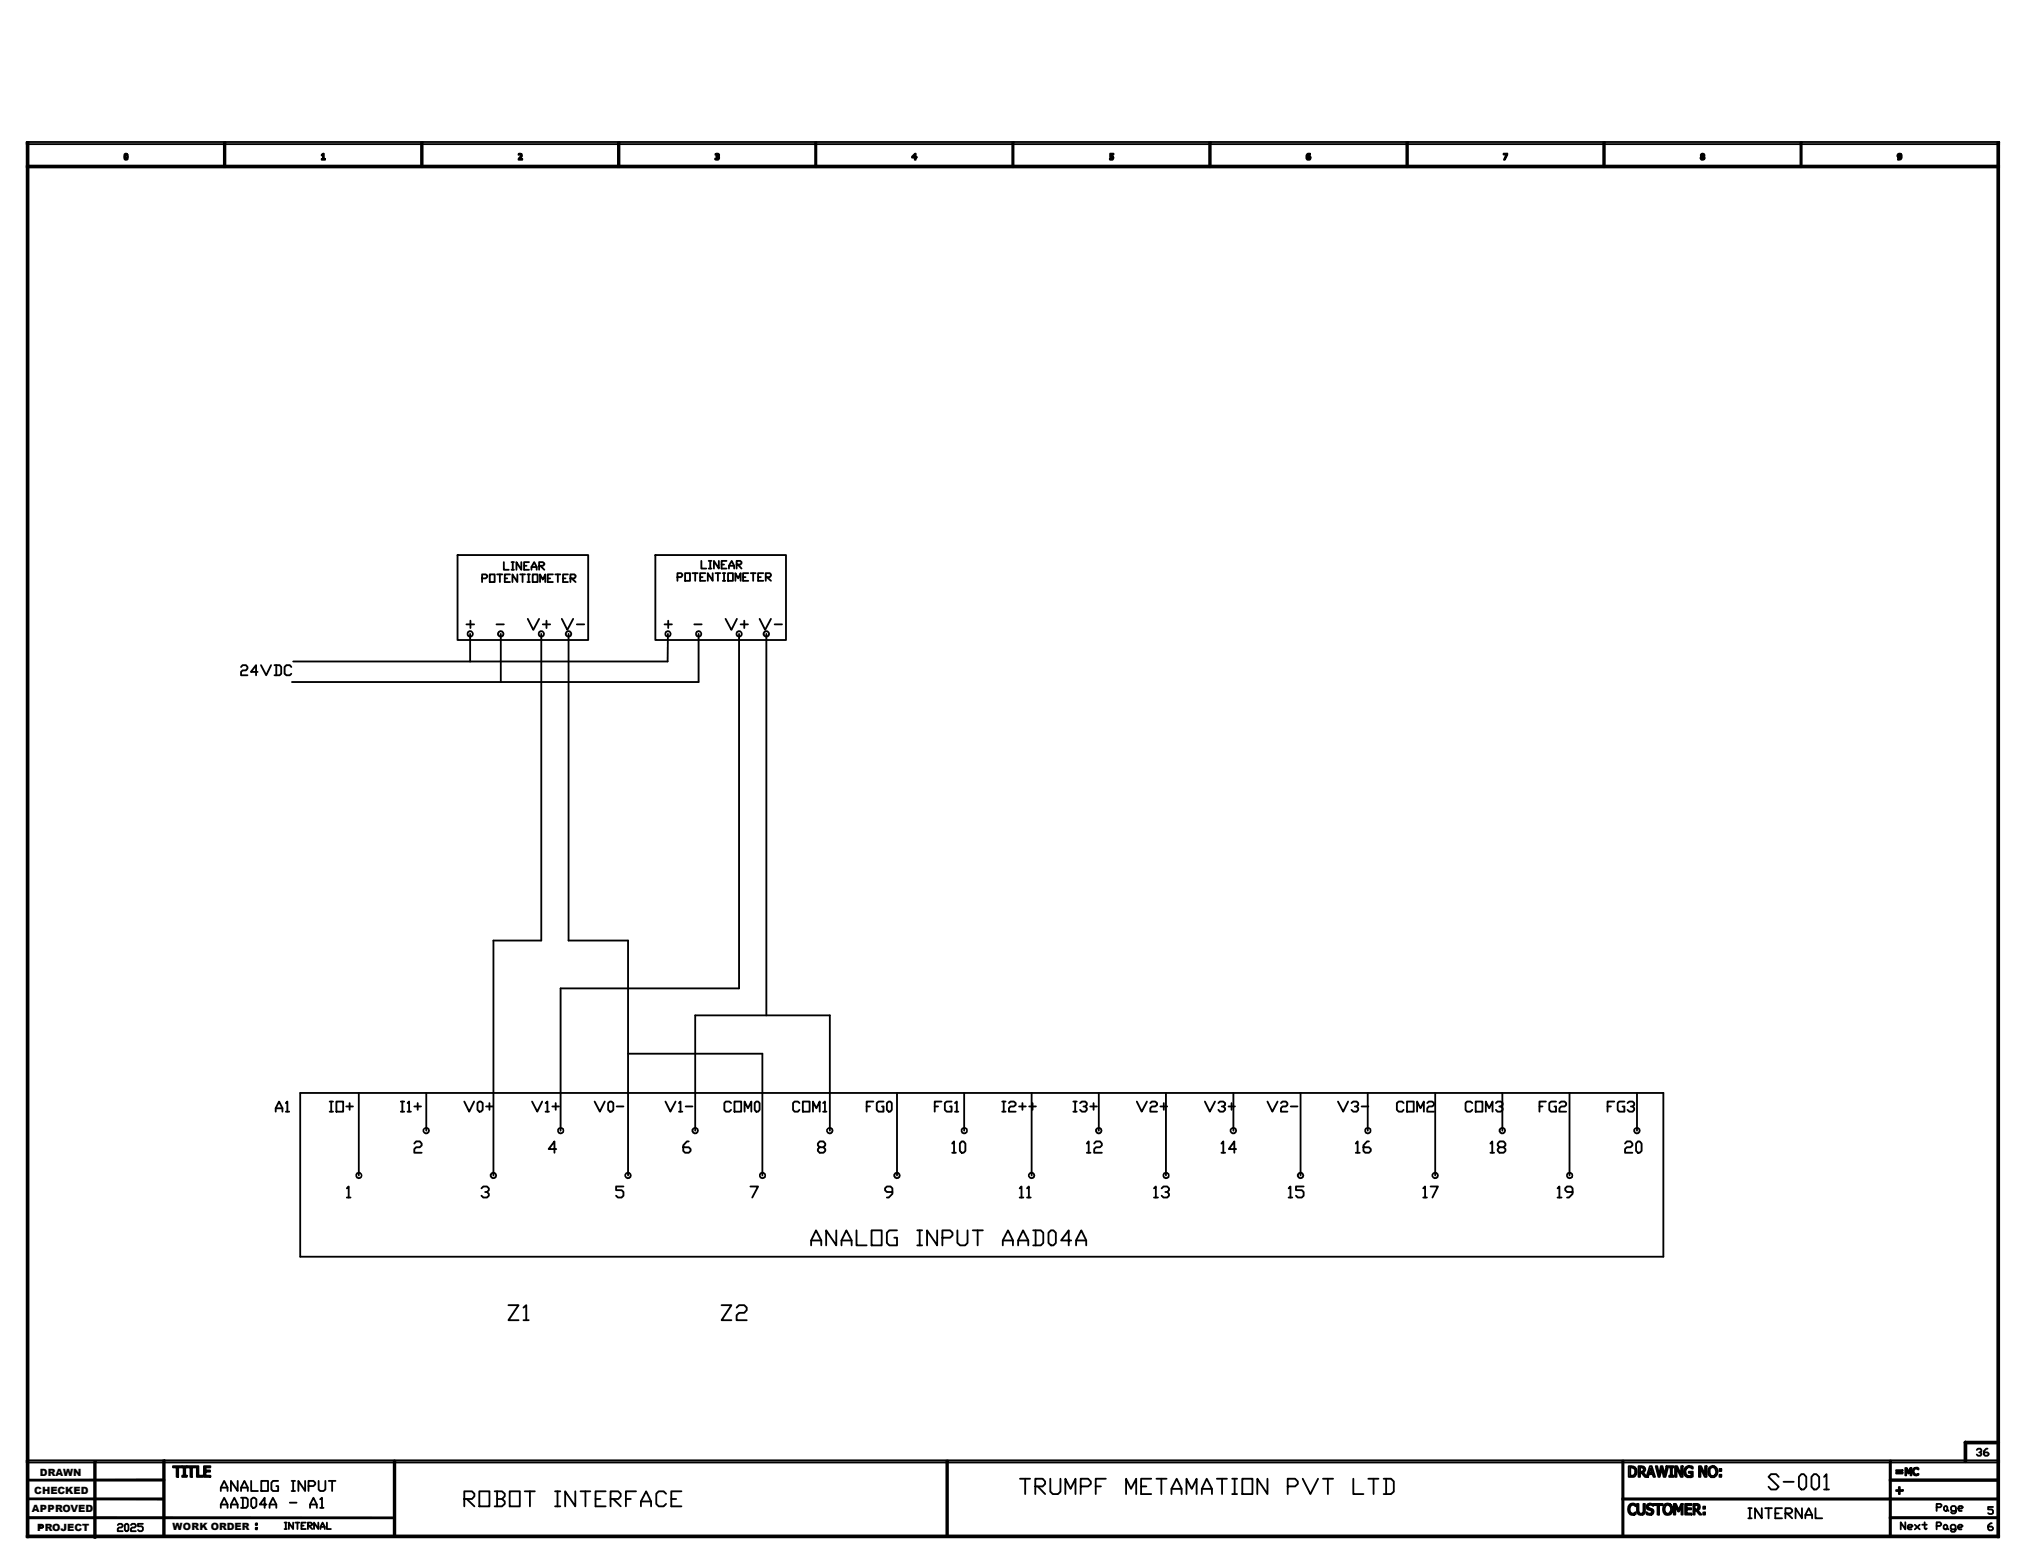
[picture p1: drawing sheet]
<svg xmlns="http://www.w3.org/2000/svg" width="279mm" height="216mm" viewBox="0 0 279 216" stroke-linecap="round" stroke-linejoin="round" font-family="sans-serif">
<defs><g id="words">
<g font-size="1.4">
<text x="5.5" y="203.8">DRAWN</text>
<text x="4.4" y="208.7">APPROVED</text>
<text x="4.7" y="206.2">CHECKED</text>
<text x="5.1" y="211.4">PROJECT</text>
<text x="23.8" y="211.2">WORK ORDER</text>
</g>
</g></defs>
<g fill="none" stroke="#000" stroke-width=".25">
<path d="M3.7 19.6h272.3v.3h-272.3zM3.7 19.6h.2v192.6h-.2zM30.9 19.6h.2v3.5h-.2zM58.1 19.6h.2v3.5h-.2zM85.3 19.6h.2v3.5h-.2zM112.5 19.6h.2v3.5h-.2zM139.7 19.6h.2v3.5h-.2zM166.9 19.6h.2v3.5h-.2zM194.1 19.6h.3v3.5h-.3zM221.3 19.6h.2v3.5h-.2zM248.5 19.6h.2v3.5h-.2zM275.7 19.6h.3v192.6h-.3z"/>
<path d="M3.7 22.9h272.3v.2h-272.3zM17.2 21.3l.2-.1a.58 .58 0 0 1 .2 .8l-.2 .1-.2-.1zM17.3 21.3l.2 .1 .1 .3a.18 .18 0 0 1-.2 .2 .18 .18 0 0 1-.1-.3zM44.4 21.3l.3-.1v.7h.2v.2h-.5v-.2h.2v-.4h-.2zM71.6 21.3a.3 .3 0 0 1 .4 0 .3 .3 0 0 1-.1 .5l-.2 .1h.4v.2h-.5l.1-.3 .2-.3v-.1h-.3zM98.8 21.3a.26 .26 0 0 1 .4-.1 .26 .26 0 0 1-.1 .4 .26 .26 0 0 1 0 .5 .26 .26 0 0 1-.4-.2h.4v-.2h-.2v-.1l.2-.1v-.1h-.3zM125.9 21.6l.5-.4v.5h.1v.1h-.1v.3h-.1v-.3h-.4zM126.3 21.3v.4h-.3zM153.2 21.2h.5v.1h-.3v.2a.26 .26 0 0 1 .3 .2 .26 .26 0 0 1-.2 .3 .26 .26 0 0 1-.3-.1h.1a.19 .19 0 0 0 .3 0 .19 .19 0 0 0 0-.2 .19 .19 0 0 0-.3 0zM180.4 21.3l.4-.1v.2h-.2l-.1 .2a.28 .28 0 0 1 .4 .1 .28 .28 0 0 1-.2 .4 .28 .28 0 0 1-.4-.3zM180.5 21.7h.1a.17 .17 0 0 1 .2 0 .17 .17 0 0 1 0 .2 .2 .2 0 0 1-.3 0 .2 .2 0 0 1 0-.2zM207.6 21.2h.5l-.4 .9h-.1l.3-.8h-.3z"/>
<path d="M234.9 21.3a.25 .25 0 0 1 .3 0 .25 .25 0 0 1 0 .3l.1 .1a.28 .28 0 0 1-.3 .4 .28 .28 0 0 1-.2-.4l.1-.1-.1-.2zM262 21.3l.2-.1a.42 .42 0 0 1 .4 .4 .42 .42 0 0 1-.3 .4l-.3 .1v-.2h.3l.1-.2h-.1a.27 .27 0 0 1-.3-.1 .27 .27 0 0 1 0-.3zM63.2 76.6h18v11.7h-18zM66.5 79.8h.6l.2-.2v-.1l-.2-.2h-.6v1M67.6 79.3h.7v1h-.7zM68.6 79.3h.7M69 79.3v1M69.6 77.6v1.1h.6M69.7 79.8h.3M70.4 79.3h-.7v1h.7M70.6 77.6h.4M70.6 78.7h.4"/>
<path d="M70.8 77.6v1.1M71.4 79.3v1l-.7-1v1M71.8 79.3h.7M72 77.6v1.1l-.7-1.1v1.1M72.1 79.3v1M72.3 78.1h.4M72.8 79.3h.4M73 79.3v1M73 77.6h-.7v1.1h.7M73.4 78.7v-.4l.3-.7 .4 .7v.4M73.4 78.3h.7M73.5 79.3h.7v1h-.7z"/>
<path d="M74.4 78.1h.5l.2-.2v-.1l-.2-.2h-.5v1.1M74.6 78.1l.5 .6M75.6 79.8h.3M76.3 79.3h-.7v1h.7M76.7 79.3h.6M77 79.3v1M77.7 79.8h.4M78.4 79.3h-.7v1h.7M78.7 79.8h.6l.2-.3-.2-.2h-.6v1M78.9 79.8l.6 .5M90.5 76.6h18v11.7h-18zM93.5 79.7h.5l.2-.4-.2-.2h-.5v1.1"/>
<path d="M94.6 79.1h.6v1.1h-.6zM95.6 79.1h.7M96 79.1v1.1M96.6 79.7h.4M96.8 77.4v1.1h.7M97.4 79.1h-.8v1.1h.8M97.8 77.4h.4M97.8 78.5h.4M98 77.4v1.1M98.4 79.1v1.1l-.7-1.1v1.1M98.8 79.1h.6M99.1 79.1v1.1"/>
<path d="M99.2 77.4v1.1l-.6-1.1v1.1M99.6 77.9h.3M99.8 79.1h.3M99.9 79.1v1.1M100.3 77.4h-.7v1.1h.7M100.5 79.1h.7v1.1h-.7zM100.6 78.5v-.4l.4-.7 .3 .7v.4M100.6 78.1h.7M101.7 77.9h.5l.2-.1v-.2l-.2-.2h-.5v1.1M101.9 77.9l.5 .6M102.6 79.7h.3M103.3 79.1h-.7v1.1h.7"/>
<path d="M103.6 79.1h.7M104 79.1v1.1M104.6 79.7h.4M105.4 79.1h-.8v1.1h.8M105.7 79.7h.6l.1-.4-.1-.2h-.6v1.1M105.9 79.7l.5 .5M33.3 92.1l.2-.3h.5l.2 .3v.2l-.2 .2h-.5l-.2 .3v.4h.9M35.6 92.8h-1l.7-1v1.4M36 91.8l.7 1.4 .7-1.4M37.9 91.8h.7l.2 .3v.9l-.2 .2h-.7M38.1 91.8v1.4M40.2 92.1l-.2-.3h-.5l-.2 .3v.9l.2 .2h.5l.2-.2"/>
<path d="M64.4 86.2h1M64.9 87.5v3.8M64.9 85.7v1M68.5 86.2h1.1M69.1 87.5v6.6M72.8 80.3h.4M72.9 85.4l.7 1.6 .8-1.6M74.5 80.3v-1l.4 .7 .4-.7v1M74.7 87.5v42.3h-6.6v32.5M74.9 86.2h1M75.4 85.7v1M77.6 85.4l.7 1.6 .8-1.6"/>
<path d="M78.5 87.5v42.3h8.2v32.5M79.6 86.2h1M91.7 86.2h1.1M92.2 87.5v3.8h-51.7M92.2 85.7v1M95.8 86.2h1.1M96.4 87.5v6.6h-56.1M99.8 80.2h.3M100.2 85.4l.8 1.6 .7-1.6M101.5 80.2v-1.1l.4 .7 .3-.7v1.1M102 87.5v48.9h-24.6v19.7M102.2 86.2h1.1"/>
<path d="M102.7 85.7v1M104.9 85.4l.7 1.6 .8-1.6M105.8 87.5v52.7M106.9 86.2h1M38.1 153.5v-.5l.4-.9 .5 .9v.5M38.1 153h.9M39.5 152.3l.2-.2v1.4M39.5 153.5h.4M41.4 150.9h188.2v22.6h-188.2zM45.5 153.5h.5M45.5 152.1h.5M45.7 152.1v1.4"/>
<path d="M46.4 152.1h1v1.4h-1zM47.8 152.7h.9M48.3 152.3v.9M49.5 150.9v11.4M55.3 153.5h.5M55.3 152.1h.5M55.5 152.1v1.4M56.3 152.3l.2-.2v1.4M56.3 153.5h.4M57.2 157.9l.2-.3h.6l.2 .3v.2l-.2 .3h-.6l-.2 .2v.5h1M57.2 152.7h.9M57.7 152.3v.9"/>
<path d="M58.8 150.9v5.2M64.1 152.1l.7 1.4 .6-1.4M65.9 152.3l.3-.2h.2l.2 .2v.9l-.2 .3h-.2l-.3-.3zM67.1 152.7h.9M67.6 152.3v.9M73.4 152.1l.8 1.4 .6-1.4M75.3 152.3l.3-.2v1.4M75.3 153.5h.5M76.2 152.7h1M76.7 152.3v.9M76.8 158.6h-1.1l.8-1v1.5M82.1 152.1l.7 1.4 .7-1.4"/>
<path d="M83.9 152.3l.3-.2h.2l.3 .2v.9l-.3 .3h-.2l-.3-.3zM85.1 152.7h1M86.7 145.5h18.5v16.8M91.9 152.1l.6 1.4 .8-1.4M93.7 152.3l.2-.2v1.4M93.7 153.5h.5M94.7 152.7h.9M95.1 157.6h-.3l-.5 .5v.8l.3 .2h.5l.2-.2v-.3l-.2-.2h-.8M96 156.1v-15.9h18.6v15.9M100.9 152.3l-.2-.2h-.5l-.2 .2v.9l.2 .3h.5l.2-.3M101.4 152.1h.9v1.4h-.9zM102.8 153.5v-1.4l.5 .9 .4-.9v1.4"/>
<path d="M104.4 152.1h.2l.3 .2v.9l-.3 .3h-.2l-.2-.3v-.9zM110.4 152.3l-.2-.2h-.5l-.2 .2v.9l.2 .3h.5l.2-.3M110.8 152.1h1v1.4h-1zM112.2 153.5v-1.4l.5 .9 .5-.9v1.4M113.6 152.3l.3-.2v1.4M113.6 153.5h.5M113.7 158.4l.2 .2v.3l-.2 .2h-.5l-.3-.2v-.3l.3-.2h.5l.2-.3v-.2l-.2-.3h-.5l-.3 .3v.2l.3 .3M119.6 152.7h.5M120.6 152.1h-1v1.4M122 152.1h-.7l-.3 .2v.9l.3 .3h.7v-.8h-.2M122.4 152.3l.3-.2h.2l.2 .2v.9l-.2 .3h-.2l-.3-.3zM123.8 150.9v11.4"/>
<path d="M129 152.7h.5M130 152.1h-1v1.4M131.4 152.1h-.7l-.3 .2v.9l.3 .3h.7v-.8h-.3M131.4 157.9l.3-.3v1.5M131.4 159.1h.6M131.8 152.3l.3-.2v1.4M131.8 153.5h.5M132.8 157.6h.2l.3 .3v1l-.3 .2h-.2l-.3-.2v-1zM133.1 150.9v5.2M138.3 153.5h.5M138.3 152.1h.5M138.6 152.1v1.4"/>
<path d="M139.3 152.3l.2-.2h.5l.2 .2v.2l-.2 .2h-.5l-.2 .3v.5h.9M140.7 152.7h.9M141.1 152.3v.9M142.1 152.7h.9M142.4 150.9v11.4M142.5 152.3v.9M148.2 153.5h.4M148.2 152.1h.4M148.4 152.1v1.4M149.1 152.3l.3-.2h.4l.2 .2v.2l-.2 .2h-.2M149.8 152.7l.2 .3v.2l-.2 .3h-.4l-.3-.3M150 157.9l.3-.3v1.5"/>
<path d="M150 159.1h.5M150.5 152.7h.9M151 152.3v.9M151 157.9l.3-.3h.5l.3 .3v.2l-.3 .3h-.5l-.3 .2v.5h1.1M151.7 150.9v5.2M156.9 152.1l.7 1.4 .7-1.4M158.8 152.3l.2-.2h.5l.2 .2v.2l-.2 .2h-.5l-.2 .3v.5h.9M160.2 152.7h.9M160.7 152.3v.9M161 150.9v11.4M166.3 152.1l.7 1.4 .7-1.4M168.2 152.3l.2-.2h.5l.2 .2v.2l-.2 .2h-.2"/>
<path d="M168.6 157.9l.3-.3v1.5M168.6 159.1h.5M168.9 152.7l.2 .3v.2l-.2 .3h-.5l-.2-.3M169.6 152.7h.9M170 152.3v.9M170.3 150.9v5.2M170.6 158.6h-1l.8-1v1.5M175 152.1l.6 1.4 .8-1.4M176.8 152.3l.2-.2h.5l.2 .2v.2l-.2 .2h-.5l-.2 .3v.5h.9M178.2 152.7h.9M179.5 150.9v11.4M184.7 152.1l.7 1.4 .7-1.4"/>
<path d="M186.6 152.3l.2-.2h.5l.2 .2v.2l-.2 .2h-.3M187.2 157.9l.2-.3v1.5M187.2 159.1h.5M187.3 152.7l.2 .3v.2l-.2 .3h-.5l-.2-.3M188 152.7h.9M188.8 150.9v5.2M189 157.6h-.3l-.5 .5v.8l.3 .2h.5l.2-.2v-.3l-.2-.2h-.8M193.8 152.3l-.3-.2h-.4l-.3 .2v.9l.3 .3h.4l.3-.3M194.2 152.1h1v1.4h-1zM195.6 153.5v-1.4l.5 .9 .5-.9v1.4M197 152.3l.2-.2h.5l.3 .2v.2l-.3 .2h-.5l-.2 .3v.5h1M198.1 150.9v11.4"/>
<path d="M203.2 152.3l-.2-.2h-.5l-.2 .2v.9l.2 .3h.5l.2-.3M203.7 152.1h.9v1.4h-.9zM205.1 153.5v-1.4l.5 .9 .4-.9v1.4M205.7 157.9l.3-.3v1.5M205.7 159.1h.5M206.5 152.3l.2-.2h.5l.2 .2v.2l-.2 .2h-.2M207.2 152.7l.2 .3v.2l-.2 .3h-.5l-.2-.3M207.4 150.9v5.2M207.6 158.4l.2 .2v.3l-.2 .2h-.6l-.2-.2v-.3l.2-.2h.6l.2-.3v-.2l-.2-.3h-.6l-.2 .3v.2l.2 .3M212.5 152.7h.4M213.4 152.1h-.9v1.4M214.8 152.1h-.7l-.2 .2v.9l.2 .3h.7v-.8h-.2"/>
<path d="M215.3 152.3l.2-.2h.5l.2 .2v.2l-.2 .2h-.5l-.2 .3v.5h.9M216.7 150.9v11.4M221.9 152.7h.5M222.8 152.1h-.9v1.4M224.2 152.1h-.7l-.2 .2v.9l.2 .3h.7v-.8h-.2M224.3 157.9l.3-.3h.5l.2 .3v.2l-.2 .3h-.5l-.3 .2v.5h1M224.7 152.3l.2-.2h.5l.2 .2v.2l-.2 .2h-.3M225.4 152.7l.2 .3v.2l-.2 .3h-.5l-.2-.3M226 150.9v5.2M226.1 157.6h.3l.2 .3v1l-.2 .2h-.3l-.3-.2v-1zM47.9 164l.2-.2v1.5M47.9 165.3h.5"/>
<path d="M66.5 164l.2-.2h.5l.3 .2v.3l-.3 .2h-.2M67.2 164.5l.3 .3v.3l-.3 .2h-.5l-.2-.2M86.1 163.8h-1.1v.5h.8l.3 .2v.6l-.3 .2h-.5l-.3-.2M103.6 163.8h1l-.8 1.5M112 171.9v-.7l.6-1.4 .8 1.4v.7M112 171.2h1.4M115.4 169.8v2.1l-1.4-2.1v2.1M116.2 171.9v-.7l.6-1.4 .8 1.4v.7M116.2 171.2h1.4M118.2 169.8v2.1h1.4M120.3 169.8h1.4v2.1h-1.4zM123.2 164.5h-.8l-.2-.2v-.3l.2-.2h.5l.3 .2v.8l-.5 .5h-.3"/>
<path d="M123.8 169.8h-1l-.4 .4v1.4l.4 .3h1v-1h-.4M126.6 169.8h.7M126.6 171.9h.7M127 169.8v2.1M129.4 169.8v2.1l-1.4-2.1v2.1M130.1 170.9h1l.4-.4v-.3l-.4-.4h-1v2.1M132.2 169.8v1.8l.3 .3h.7l.4-.3v-1.8M134.3 169.8h1.4M135 169.8v2.1M138.4 171.9v-.7l.7-1.4 .7 1.4v.7M138.4 171.2h1.4M140.5 171.9v-.7l.7-1.4 .7 1.4v.7"/>
<path d="M140.5 171.2h1.4M140.8 164l.2-.2v1.5M140.8 165.3h.5M141.8 164l.2-.2v1.5M141.8 165.3h.5M142.6 169.8h1.1l.3 .4v1.4l-.3 .3h-1.1M143 169.8v2.1M145.1 169.8h.3l.4 .4v1.4l-.4 .3h-.3l-.4-.3v-1.4zM147.9 171.2h-1.4l1-1.4v2.1M148.5 171.9v-.7l.8-1.4 .6 1.4v.7M148.5 171.2h1.4M159.3 164l.3-.2v1.5"/>
<path d="M159.3 165.3h.6M160.4 164l.2-.2h.5l.3 .2v.3l-.3 .2h-.2M161.1 164.5l.3 .3v.3l-.3 .2h-.5l-.2-.2M177.9 164l.2-.2v1.5M177.9 165.3h.5M180 163.8h-1.1v.5h.8l.3 .2v.6l-.3 .2h-.5l-.3-.2M196.5 164l.2-.2v1.5M196.5 165.3h.5M197.5 163.8h1l-.8 1.5M215 164l.3-.2v1.5M215 165.3h.6M217.1 164.5h-.8l-.2-.2v-.3l.2-.2h.5l.3 .2v.8l-.5 .5h-.3"/>
<path d="M70.2 180.2h1.4l-1.4 2h1.4M72.3 180.5l.3-.3v2M72.3 182.2h.7M99.6 180.2h1.4l-1.4 2h1.4M101.7 180.5l.3-.3h.7l.4 .3v.3l-.4 .4h-.7l-.3 .4v.6h1.4M271.3 199h4.6l.1 .2-.1 .1h-4.6l-.1-.1zM271.3 199l.1 .1v2.7h-.1h-.1v-2.7zM274.4 200h-.2l-.3 .3v.5l.1 .2h.4l.1-.2-.1-.3h-.5M3.7 201.6h272.3v.3h-272.3zM3.7 212h272.3v.2h-272.3zM3.7 204.3l19-.1v.2h-19zM3.7 206.8h18.9v.2h-18.9z"/>
<path d="M3.9 209.4l50.6 .1v.1h-50.6zM5.5 210.5h.2a.2 .2 0 0 1 .2 .2 .2 .2 0 0 1-.3 .2h-.1zM13 201.8h.2v10.5h-.2zM16.3 210.5l.1-.1h.4l.1 .1v.2l-.1 .2h-.4l-.1 .1v.4h.6M17.2 210.5l.2-.1h.2l.1 .1v.7l-.1 .2h-.2l-.2-.2zM18.1 210.5l.1-.1h.4l.2 .1v.2l-.2 .2h-.4l-.1 .1v.4h.7M19.7 210.4h-.7v.3h.6l.1 .2v.3l-.1 .2h-.4l-.2-.2M22.5 201.6h.2v10.5h-.2zM23.9 202.4h1.2v.2h-.5v1.3h-.2v-1.3h-.5zM25.1 202.4h.7v.2h-.2v1.1h.2v.2h-.7v-.2h.3v-1.1h-.3zM25.8 202.4h1.3v.2h-.6v1.3h-.2v-1.3h-.5zM27.2 202.4h.2v1.3h.6v.2h-.8z"/>
<path d="M28.2 202.4h.8v.2h-.6v.4h.6v.2h-.6v.5h.6v.2h-.8zM30.5 205.8v-.4l.4-1 .5 1v.4M30.5 208.2v-.5l.4-.9 .5 .9v.5M30.5 205.4h.9M30.5 207.7h.9M31.9 208.2v-.5l.4-.9 .5 .9v.5M31.9 207.7h.9M32.8 204.4v1.4l-.9-1.4v1.4M33.3 205.8v-.4l.4-1 .5 1v.4M33.3 206.8h.7l.2 .2v.9l-.2 .3h-.7M33.3 205.4h.9M33.5 206.8v1.4"/>
<path d="M34.7 204.4v1.4h.9M34.7 207l.2-.2h.2l.3 .2v.9l-.3 .3h-.2l-.2-.3zM35.3 210.9h.2v.2h-.2zM35.3 210.3h.2v.2h-.2zM36.1 204.4h.9v1.4h-.9zM36.8 207.7h-.9l.6-.9v1.4M37.2 208.2v-.5l.5-.9 .4 .9v.5M37.2 207.7h.9M38.4 204.4h-.7l-.2 .3v.9l.2 .2h.7v-.7h-.3M39.3 210.2h.3M39.3 211.1h.3M39.5 210.2v.9"/>
<path d="M40 207.4h.9M40.3 204.4h.4M40.3 205.8h.4M40.5 210.2v.9l-.6-.9v.9M40.5 204.4v1.4M40.8 210.2h.5M41.1 210.2v.9M41.6 210.6h.3M42.1 204.4v1.4l-.9-1.4v1.4M42.2 210.2h-.6v.9h.6M42.5 210.6h.4l.2-.1v-.1l-.2-.2h-.4v.9M42.6 205.1h.7l.2-.2v-.2l-.2-.3h-.7v1.4"/>
<path d="M42.6 210.6l.5 .5M42.8 208.2v-.5l.5-.9 .4 .9v.5M42.8 207.7h.9M43.9 210.2v.9l-.6-.9v.9M44 204.4v1.2l.2 .2h.5l.2-.2v-1.2M44.2 207l.2-.2v1.4M44.2 208.2h.5M44.2 211.1v-.3l.3-.6 .3 .6v.3M44.2 210.8h.6M45.1 210.2v.9h.6M45.4 204.4h.9M45.8 204.4v1.4"/>
<path d="M54.4 201.7v-.1l.2 .1v10.4l-.1 .1-.1-.1zM64.1 206.9h1.1l.3-.4v-.3l-.3-.3h-1.1v2M64.4 206.9l1.1 1M66.2 205.9h1.4v2h-1.4zM68.3 205.9h1l.4 .3v.3l-.4 .4M68.6 206.9h.7l.4 .4v.3l-.4 .3h-1M68.6 205.9v2M70.4 205.9h1.4v2h-1.4zM72.4 205.9h1.4M73.2 205.9v2M76.6 205.9h.7M76.6 207.9h.7"/>
<path d="M77 205.9v2M79.4 205.9v2l-1.4-2v2M80.1 205.9h1.4M80.8 205.9v2M82.2 206.9h.7M83.6 205.9h-1.4v2h1.4M84.3 206.9h1l.4-.4v-.3l-.4-.3h-1v2M84.7 206.9l1 1M86.4 206.9h.7M87.8 205.9h-1.4v2M88.5 207.9v-.6l.7-1.4 .7 1.4v.6M88.5 207.3h1.4"/>
<path d="M91.9 206.2l-.3-.3h-.7l-.3 .3v1.4l.3 .3h.7l.3-.3M92.7 206.9h.6M94.1 205.9h-1.4v2h1.4M130.6 201.6h.3v10.6h-.3zM140.8 204.1h1.4M141.5 204.1v2.1M142.9 205.2h1l.4-.3v-.4l-.4-.4h-1v2.1M143.3 205.2l1 1M145 204.1v1.8l.3 .3h.7l.4-.3v-1.8M147.1 206.2v-2.1l.7 1.4 .7-1.4v2.1M149.2 205.2h1l.4-.3v-.4l-.4-.4h-1v2.1M151.3 205.2h.7"/>
<path d="M152.7 204.1h-1.4v2.1M155.4 206.2v-2.1l.7 1.4 .7-1.4v2.1M157.5 205.2h.7M158.9 204.1h-1.4v2.1h1.4M159.6 204.1h1.4M160.3 204.1v2.1M161.7 206.2v-.7l.7-1.4 .7 1.4v.7M161.7 205.5h1.4M163.8 206.2v-2.1l.7 1.4 .7-1.4v2.1M165.9 206.2v-.7l.7-1.4 .7 1.4v.7M165.9 205.5h1.4M168 204.1h1.4"/>
<path d="M168.7 204.1v2.1M170.1 204.1h.7M170.1 206.2h.7M170.4 204.1v2.1M171.5 204.1h1.4v2.1h-1.4zM175 204.1v2.1l-1.4-2.1v2.1M177.8 205.2h1l.4-.3v-.4l-.4-.4h-1v2.1M179.8 204.1l1.1 2.1 1-2.1M182.6 204.1h1.4M183.3 204.1v2.1M186.8 204.1v2.1h1.4M188.9 204.1h1.4"/>
<path d="M189.6 204.1v2.1M191 204.1h1l.4 .4v1.4l-.4 .3h-1M191.3 204.1v2.1M223.9 206.8h52v.2h-52zM223.9 201.6h.2v10.6h-.2zM224.8 202.4a.96 .96 0 0 1 1 .3 .81 .81 0 0 1 0 1 .81 .81 0 0 1-1 .2zM225 207.7a.66 .66 0 0 1 .8 0v.2h-.1a.47 .47 0 0 0-.6-.1 .47 .47 0 0 0-.1 .6 .45 .45 0 0 0 .1 .5 .45 .45 0 0 0 .5 0l.2-.2v.3l-.3 .1a.76 .76 0 0 1-.7-1.1zM225 202.6a.59 .59 0 0 1 .7 .4 .59 .59 0 0 1-.4 .7h-.3zM226 207.6h.2v.9a.35 .35 0 0 0 .3 .5 .35 .35 0 0 0 .4-.5v-.9h.2v.9a.55 .55 0 0 1-.6 .6 .55 .55 0 0 1-.5-.6zM226.2 202.4h.4a.44 .44 0 0 1 .5 .3 .44 .44 0 0 1-.3 .5l.5 .7h-.2l-.5-.6h-.2v.6h-.2zM226.4 202.6h.2a.33 .33 0 0 1 .3 .4 .33 .33 0 0 1-.5 .2zM227.4 207.7l.3-.1h.5v.3a.38 .38 0 0 0-.5-.2 .38 .38 0 0 0-.2 .5h.3a.47 .47 0 0 1 .4 .7 .47 .47 0 0 1-.7 .2l-.2-.1v-.3a.45 .45 0 0 0 .7 0 .55 .55 0 0 0-.5-.3l-.2-.4z"/>
<path d="M227.8 202.4h.2l.5 1.5h-.2l-.2-.4h-.5l-.1 .4h-.2zM227.9 202.7l.2 .6h-.4zM228.3 207.6h1.2v.2h-.5v1.3h-.2v-1.3h-.5zM228.6 202.4h.2l.2 1.2 .3-1.2h.2l.3 1.2 .2-1.2h.3l-.4 1.5h-.2l-.3-1.2-.3 1.2h-.2zM229.7 207.7a.67 .67 0 0 1 .9-.1 .67 .67 0 0 1 .2 .8 .65 .65 0 0 1-.7 .7 .65 .65 0 0 1-.5-.8zM229.9 207.9a.49 .49 0 0 1 .6-.1 .49 .49 0 0 1 .2 .6l-.2 .4-.2 .2-.4-.2-.1-.4zM230.4 202.4h.6v.2h-.2v1.1h.2v.2h-.6v-.2h.2v-1.1h-.2zM231.1 207.6h.3l.3 .8 .4-.8h.2v1.5h-.2v-1.3l-.3 .9h-.2l-.3-.9v1.3h-.2zM231.2 202.4h.3l.6 1.2v-1.2h.2v1.5h-.3l-.6-1.3v1.3h-.2zM232.6 207.6h.9v.2h-.7v.4h.7v.2h-.7v.5h.7v.2h-.9zM232.7 202.6a.77 .77 0 0 1 1-.1v.2l-.5-.2a.66 .66 0 0 0-.4 1.1l.2 .2h.5v-.5h-.4v-.1h.6v.6l-.2 .1a.8 .8 0 0 1-1-.3 .8 .8 0 0 1 .2-1zM233.8 207.6h.3a.46 .46 0 0 1 .6 .3 .46 .46 0 0 1-.3 .6l.5 .6h-.3l-.5-.6h-.2v.6h-.1z"/>
<path d="M233.9 207.8h.2a.3 .3 0 0 1 .3 .3 .3 .3 0 0 1-.3 .3h-.2zM234.5 202.4h.3l.6 1.2v-1.2h.2v1.5h-.3l-.6-1.3v1.3h-.2zM235.1 208h.3v.3h-.3zM235.1 208.8h.3v.3h-.3zM236 202.6a.7 .7 0 0 1 .9 0 .7 .7 0 0 1 .1 .9 .64 .64 0 0 1-.8 .4 .64 .64 0 0 1-.4-.8zM236.1 202.7a.48 .48 0 0 1 .6-.1 .48 .48 0 0 1 .2 .6l-.2 .5-.2 .1-.4-.1-.1-.5zM237.4 202.8h.2v.3h-.2zM237.4 203.6h.2v.3h-.2zM241.3 208.2h.5M241.3 209.6h.5M241.6 208.2v1.4M243.2 208.2v1.4l-.9-1.4v1.4"/>
<path d="M243.7 208.2h.9M244.1 208.2v1.4M245.1 208.9h.4M245.5 203.9l-.3-.4h-.7l-.4 .4 1.4 1.3-.3 .4h-.7l-.4-.4M246 208.2h-.9v1.4h.9M246.2 204.6h1.4M246.5 208.9h.6l.3-.2v-.3l-.3-.2h-.6v1.4M246.7 208.9l.7 .7M248.7 203.5h.3l.3 .4v1.3l-.3 .4h-.3l-.4-.4v-1.3zM248.8 208.2v1.4l-.9-1.4v1.4M249.2 209.6v-.5l.5-.9 .4 .9v.5M249.2 209.1h.9"/>
<path d="M250.4 203.5h.3l.4 .4v1.3l-.4 .4h-.3l-.3-.4v-1.3zM250.6 208.2v1.4h.9M251.8 203.9l.3-.4v2.1M251.8 205.6h.7M260.9 209.4h15v.2h-15zM260.9 204.2h15v.2h-15zM260.9 201.6h.1v5.4h-.1zM260.9 206.8h.1v5.4h-.1zM261.7 202.9h.9v.2h-.9zM261.7 203.3h.9v.1h-.9zM262.1 205.3h.2v.4h.4v.1h-.4v.4h-.2v-.4h-.4v-.1h.4zM263 210.1v1l-.6-1v1"/>
<path d="M263 202.6h.2l.2 .6 .3-.6h.2v1.1h-.2v-.9l-.2 .6-.4-.6v.9h-.1zM263.4 210.8h.5l.1-.1-.1-.2h-.4l-.1 .2v.3l.1 .1h.4M264.2 202.7l.1-.1a.31 .31 0 0 1 .3 0 .31 .31 0 0 1 .2 .3 .41 .41 0 0 0-.5 0 .41 .41 0 0 0-.1 .5 .41 .41 0 0 0 .6 .1v.1a.51 .51 0 0 1-.8-.5zM264.3 210.5l.7 .6M265 210.5l-.7 .6M265.3 210.5h.7M265.7 210.1v.9l.2 .1 .1-.1M267.3 208.1h.5l.2-.2v-.2l-.2-.1h-.5v1M267.3 210.7h.5l.2-.2v-.2l-.2-.2h-.5v1M268.4 208.1l.1-.2h.2l.1 .2v.3l-.1 .2h-.2l-.1-.2zM268.5 210.5h.1l.2 .2v.3l-.2 .1-.3-.1v-.3zM268.8 208.4l.2 .2"/>
<path d="M268.8 211l.2 .1M270 211.1h-.5l-.2-.1v-.3l.2-.2h.3l.2 .2v.6l-.2 .2h-.3l-.2-.2M270 208.6h-.5l-.2-.2v-.3l.2-.2h.3l.2 .2v.6l-.2 .2h-.3l-.2-.2M270.3 210.8h.5l.1-.1-.1-.2h-.3l-.2 .2v.3l.2 .1h.3M270.3 208.2h.5l.2-.1-.2-.2h-.3l-.2 .2v.3l.2 .2h.3M272.9 200.2l.1-.2h.4l.1 .3-.1 .2h-.2M273.4 200.5l.1 .2-.1 .3h-.4l-.1-.2M275 210.3h-.2l-.4 .3v.5l.2 .1h.4l.1-.1v-.2l-.1-.2h-.6M275.1 208h-.7v.4h.6l.1 .1v.4l-.1 .1h-.4l-.2-.1"/>
<circle cx="235" cy="21.8" r=".16"/>
<circle cx="235.1" cy="21.5" r=".13"/>
<circle cx="262.3" cy="21.5" r=".16"/>
</g>
<g fill="#000">
<path d="M64.6 87.1l.2-.1h.3l.3 .5h-.2l-.1-.2-.2-.1-.2 .1-.1 .2 .3 .3 .2-.1 .1-.2h.2l-.1 .3-.2 .2h-.3a.53 .53 0 0 1-.2-.9z" fill-rule="evenodd"/>
<path d="M68.8 87.1l.2-.1h.3l.3 .5h-.2l-.3-.3-.2 .3 .2 .3 .3-.3h.2v.3a.51 .51 0 0 1-.8 .1 .51 .51 0 0 1 0-.8z" fill-rule="evenodd"/>
<path d="M74.4 87.1l.2-.1h.3l.3 .5h-.2l-.1-.2-.2-.1-.2 .1v.2l.2 .3 .2-.1 .1-.2h.2l-.1 .3-.2 .2h-.3a.53 .53 0 0 1-.2-.9z" fill-rule="evenodd"/>
<path d="M78.1 87.1l.3-.1h.3l.3 .5h-.3l-.2-.3-.2 .1v.4l.2 .1 .2-.3h.3l-.1 .3a.51 .51 0 0 1-.8 .1 .51 .51 0 0 1 0-.8z" fill-rule="evenodd"/>
<path d="M91.9 87.1l.3-.1h.2l.3 .5h-.2l-.1-.2-.2-.1-.3 .3 .3 .3 .2-.1 .1-.2h.2l-.1 .3-.4 .2-.3-.1-.2-.2z" fill-rule="evenodd"/>
<path d="M96.1 87.1l.3-.1h.2l.3 .5h-.2l-.1-.2-.2-.1-.2 .3 .2 .3 .2-.1 .1-.2h.2v.3l-.5 .2-.3-.1-.1-.2z" fill-rule="evenodd"/>
<path d="M101.7 87.1l.3-.1h.2l.3 .5h-.2l-.1-.2-.2-.1-.2 .3 .2 .3 .2-.1 .1-.2h.2l-.1 .3-.4 .2-.3-.1-.1-.2z" fill-rule="evenodd"/>
<path d="M105.5 87.1l.2-.1h.3l.3 .5h-.3l-.2-.3-.3 .3 .3 .3 .2-.3h.3l-.1 .3a.51 .51 0 0 1-.7 .1 .51 .51 0 0 1 0-.8z" fill-rule="evenodd"/>
<path d="M58.5 155.7l.3-.1h.3l.2 .2 .1 .3h-.3l-.1-.2-.2-.1-.2 .1-.1 .2 .1 .2h.2l.3-.2h.3l-.3 .4a.51 .51 0 0 1-.7-.1 .51 .51 0 0 1 .1-.7z" fill-rule="evenodd"/>
<path d="M77 155.7l.3-.1 .6 .2v.3h-.2l-.1-.2-.2-.1-.2 .1-.1 .2 .3 .2h.2l.1-.2h.2v.2l-.3 .2-.3 .1-.3-.1-.1-.3v-.3z" fill-rule="evenodd"/>
<path d="M95.6 155.7l.3-.1h.3l.2 .2 .1 .3h-.3l-.1-.2-.1-.1-.2 .1-.1 .2 .3 .2 .2-.2h.3l-.3 .4a.51 .51 0 0 1-.7-.1 .51 .51 0 0 1 .1-.7z" fill-rule="evenodd"/>
<path d="M114.2 155.7l.3-.1h.3l.2 .2 .1 .3h-.3l-.1-.2-.1-.1-.3 .1v.2v.2h.3l.2-.2h.3l-.3 .4a.51 .51 0 0 1-.7-.1 .51 .51 0 0 1 .1-.7z" fill-rule="evenodd"/>
<path d="M132.8 155.7l.3-.1 .5 .2v.3h-.2l-.1-.2-.2-.1-.2 .1-.1 .2 .3 .2h.2l.1-.2h.2v.2l-.3 .2-.2 .1-.3-.1-.2-.3v-.3z" fill-rule="evenodd"/>
<path d="M151.3 155.7l.3-.1h.3l.2 .2 .1 .3h-.3l-.1-.2-.1-.1-.2 .1-.1 .2 .3 .2 .2-.2h.3l-.3 .4a.51 .51 0 0 1-.6-.1 .51 .51 0 0 1 0-.7z" fill-rule="evenodd"/>
<path d="M169.9 155.7l.3-.1h.3l.2 .2 .1 .3h-.3l-.1-.2-.1-.1-.2 .1-.1 .2 .1 .2h.2l.2-.2h.3l-.3 .4a.51 .51 0 0 1-.7-.1 .51 .51 0 0 1 .1-.7z" fill-rule="evenodd"/>
<path d="M188.5 155.7l.3-.1 .5 .2v.3h-.2l-.1-.2-.2-.1-.2 .1v.2l.2 .2h.2l.1-.2h.2v.2l-.3 .2-.2 .1-.3-.1-.2-.3v-.3z" fill-rule="evenodd"/>
<path d="M207.1 155.7l.2-.1h.3l.2 .2 .1 .3h-.3v-.2l-.2-.1-.2 .1-.1 .2 .3 .2 .2-.2h.3l-.3 .4a.51 .51 0 0 1-.6-.1 .51 .51 0 0 1 .1-.7z" fill-rule="evenodd"/>
<path d="M225.6 155.7l.3-.1h.3l.2 .2 .1 .3h-.3l-.1-.2h-.3v.4h.2l.2-.2h.3l-.3 .4a.51 .51 0 0 1-.7-.1 .51 .51 0 0 1 .1-.7z" fill-rule="evenodd"/>
<path d="M49.2 161.9l.3-.1h.2l.3 .5h-.2l-.1-.2-.2-.1-.2 .3 .2 .2 .2-.1 .1-.1h.2v.3l-.5 .2-.3-.2-.1-.2z" fill-rule="evenodd"/>
<path d="M67.8 161.9l.2-.1h.3l.3 .5h-.2l-.3-.3-.2 .3 .2 .2 .3-.2h.2l-.1 .3a.51 .51 0 0 1-.7 0 .51 .51 0 0 1 0-.7z" fill-rule="evenodd"/>
<path d="M86.4 161.9l.2-.1h.3l.3 .5h-.2l-.3-.3-.2 .1-.1 .2 .1 .1 .2 .1 .3-.2h.2l-.1 .3a.51 .51 0 0 1-.7 0 .51 .51 0 0 1 0-.7z" fill-rule="evenodd"/>
<path d="M104.9 161.9l.3-.1h.3l.2 .2v.3h-.2v-.2l-.3-.1-.2 .3 .2 .2 .3-.1v-.1h.2v.3l-.5 .2-.3-.2-.1-.2z" fill-rule="evenodd"/>
<path d="M123.5 161.9l.2-.1h.3l.3 .5h-.2l-.3-.3-.2 .3 .2 .2 .3-.2h.2l-.1 .3a.51 .51 0 0 1-.7 0 .51 .51 0 0 1 0-.7z" fill-rule="evenodd"/>
<path d="M142.1 161.9l.2-.1h.3l.3 .5h-.2l-.3-.3-.2 .1-.1 .2 .1 .1 .2 .1 .3-.2h.2l-.1 .3a.51 .51 0 0 1-.7 0 .51 .51 0 0 1 0-.7z" fill-rule="evenodd"/>
<path d="M160.6 161.9l.3-.1h.3l.2 .2 .1 .3h-.3v-.2l-.2-.1-.3 .3 .3 .2 .2-.1v-.1h.3l-.1 .3-.5 .2-.3-.2-.1-.2z" fill-rule="evenodd"/>
<path d="M179.2 161.9l.3-.1h.2l.3 .5h-.2l-.3-.3-.2 .3 .2 .2 .3-.2h.2v.3a.51 .51 0 0 1-.8 0 .51 .51 0 0 1 0-.7z" fill-rule="evenodd"/>
<path d="M197.8 161.9l.2-.1h.3l.3 .5h-.2l-.3-.3-.2 .1-.1 .2 .1 .1 .2 .1 .3-.2h.2l-.1 .3a.51 .51 0 0 1-.7 0 .51 .51 0 0 1 0-.7z" fill-rule="evenodd"/>
<path d="M216.3 161.9l.3-.1h.3l.2 .2 .1 .3h-.2l-.1-.2-.2-.1-.3 .3 .3 .2 .2-.1 .1-.1h.2l-.1 .3-.5 .2-.3-.2-.1-.2z" fill-rule="evenodd"/>
</g>
<use href="#words"/>
</svg>
